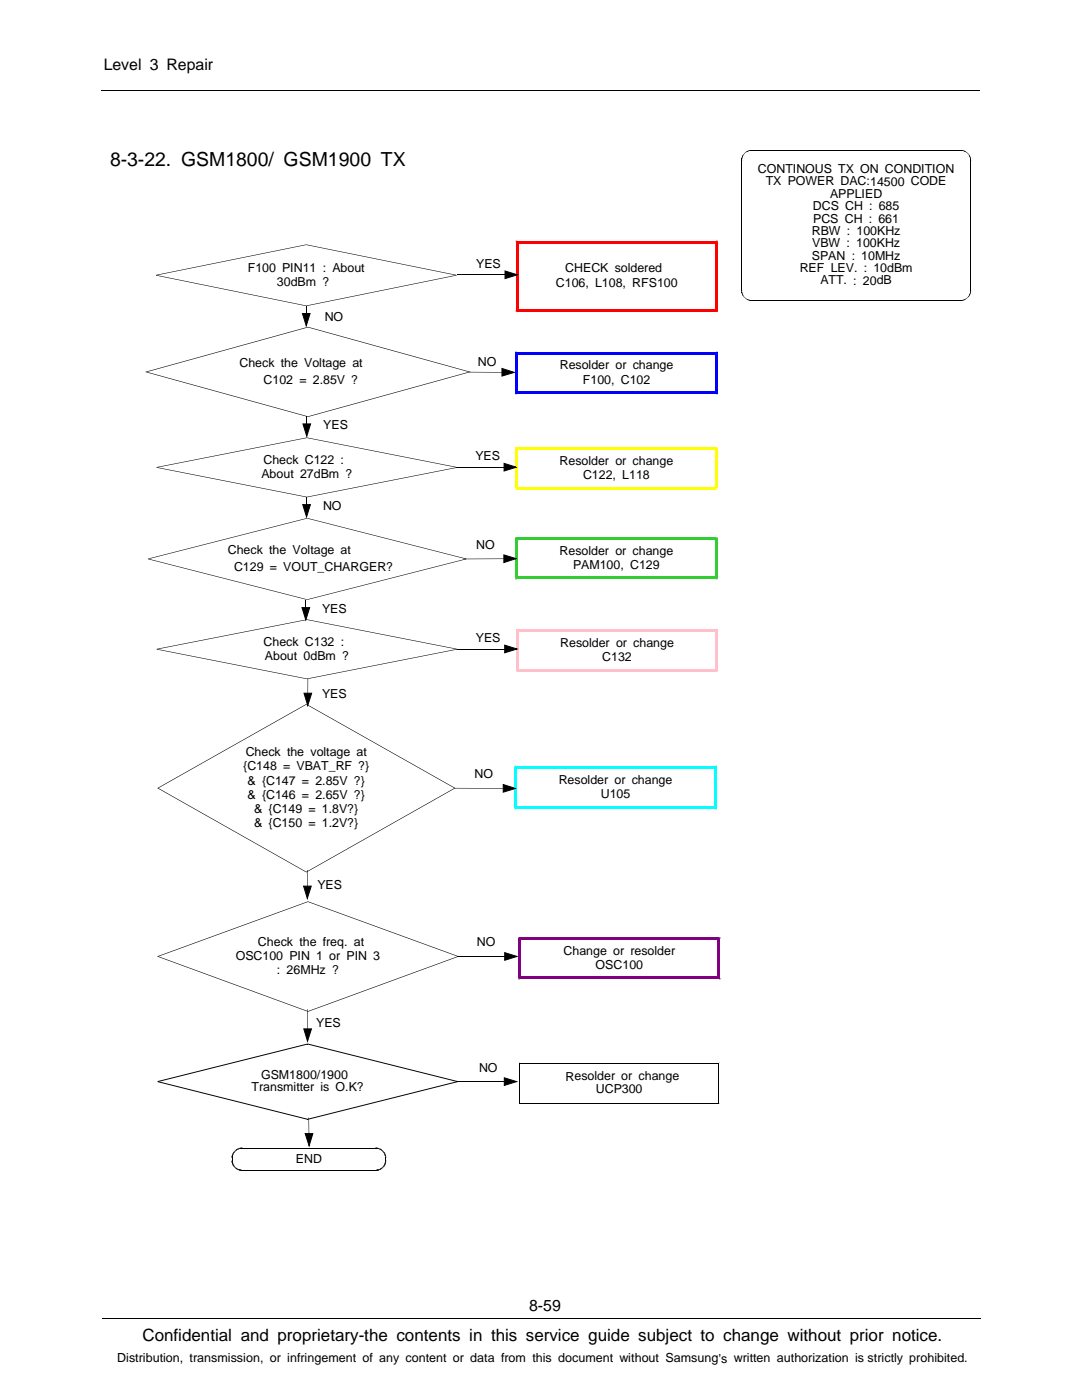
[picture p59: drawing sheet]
<svg xmlns="http://www.w3.org/2000/svg" width="216mm" height="279mm" viewBox="0 0 216 279" stroke-linecap="round" stroke-linejoin="round" font-family="sans-serif">
<defs><g id="words">
<text font-size="3.9" x="21.9" y="33.1">8-3-22. GSM1800/ GSM1900 TX</text>
<text font-size="3.4" x="28.4" y="267.7">Confidential and proprietary-the contents in this service guide subject to change without prior notice.</text>
<g font-size="3.2">
<text x="20.7" y="14">Level 3 Repair</text>
<text x="105.6" y="261.6">8-59</text>
</g>
<g font-size="2.5">
<text x="151.2" y="34.5">CONTINOUS TX ON CONDITION</text>
<text x="152.8" y="37">TX POWER DAC:14500 CODE</text>
<text x="162.2" y="42">DCS CH : 685</text>
<text x="165.6" y="39.5">APPLIED</text>
<text x="162" y="46.9">RBW : 100KHz</text>
<text x="162.3" y="44.4">PCS CH : 661</text>
<text x="95" y="53.4">YES</text>
<text x="162" y="51.8">SPAN : 10MHz</text>
<text x="162.1" y="49.4">VBW : 100KHz</text>
<text x="49.4" y="54.2">F100 PIN11 : About</text>
<text x="55.3" y="57">30dBm ?</text>
<text x="110.9" y="57.2">C106, L108, RFS100</text>
<text x="112.8" y="54.4">CHECK soldered</text>
<text x="159.6" y="54.3">REF LEV. : 10dBm</text>
<text x="163.7" y="56.8">ATT. : 20dB</text>
<text x="64.8" y="64">NO</text>
<text x="47.8" y="73.2">Check the Voltage at</text>
<text x="52.6" y="76.7">C102 = 2.85V ?</text>
<text x="95.3" y="73">NO</text>
<text x="111.7" y="73.7">Resolder or change</text>
<text x="116.3" y="76.5">F100, C102</text>
<text x="64.5" y="85.6">YES</text>
<text x="52.2" y="95.4">About 27dBm ?</text>
<text x="52.6" y="92.5">Check C122 :</text>
<text x="94.8" y="91.9">YES</text>
<text x="111.7" y="92.8">Resolder or change</text>
<text x="116.3" y="95.6">C122, L118</text>
<text x="64.5" y="101.7">NO</text>
<text x="45.4" y="110.5">Check the Voltage at</text>
<text x="95" y="109.6">NO</text>
<text x="111.7" y="110.7">Resolder or change</text>
<text x="114.3" y="113.5">PAM100, C129</text>
<text x="46.7" y="114">C129 = VOUT_CHARGER?</text>
<text x="64.3" y="122.3">YES</text>
<text x="52.6" y="128.8">Check C132 :</text>
<text x="52.9" y="131.7">About 0dBm ?</text>
<text x="95" y="128.2">YES</text>
<text x="111.8" y="129.1">Resolder or change</text>
<text x="120.2" y="131.8">C132</text>
<text x="64.3" y="139.3">YES</text>
<text x="48.5" y="153.8">{C148 = VBAT_RF ?}</text>
<text x="49" y="150.9">Check the voltage at</text>
<text x="94.7" y="155.2">NO</text>
<text x="49.4" y="156.6">&amp; {C147 = 2.85V ?}</text>
<text x="49.4" y="159.4">&amp; {C146 = 2.65V ?}</text>
<text x="111.5" y="156.5">Resolder or change</text>
<text x="119.9" y="159.3">U105</text>
<text x="50.7" y="162.2">&amp; {C149 = 1.8V?}</text>
<text x="50.7" y="165.1">&amp; {C150 = 1.2V?}</text>
<text x="63.4" y="177.4">YES</text>
<text x="47" y="191.6">OSC100 PIN 1 or PIN 3</text>
<text x="51.5" y="188.7">Check the freq. at</text>
<text x="95.1" y="188.8">NO</text>
<text x="112.5" y="190.5">Change or resolder</text>
<text x="55.3" y="194.4">: 26MHz ?</text>
<text x="118.9" y="193.4">OSC100</text>
<text x="63.1" y="205">YES</text>
<text x="52.1" y="215.3">GSM1800/1900</text>
<text x="95.6" y="214">NO</text>
<text x="112.9" y="215.6">Resolder or change</text>
<text x="50.2" y="217.8">Transmitter is O.K?</text>
<text x="118.9" y="218.1">UCP300</text>
<text x="59.1" y="232">END</text>
<text x="23.4" y="271.9">Distribution, transmission, or infringement of any content or data from this document without Samsung’s written authorization is strictly prohibited.</text>
</g>
</g></defs>
<path d="M20.2 18.1h175.3M20.4 263h175.3" fill="none" stroke="#000" stroke-width=".2"/>
<g fill="#000">
<path d="M31.1 54.9v.1zM31.2 54.9l29.9 6.1v.1l-30-6.1zM61.1 48.8v.1zM31.1 54.9l30-6.1v.1l-29.9 6.1zM91.1 54.9v.1zM61.1 48.8l30 6.1v.1l-30-6.1zM29.2 74.2l32.3 8.9-.1 .1-32.2-8.9zM61.1 61v.1zM61.1 61l30-6.1v.1l-30 6.1zM61.4 65.2l.1 .1zM29.2 74.2l32.2-9 .1 .1-32.3 9zM61.5 65.2l32.2 9v.1l-32.3-9z"/>
<path d="M61.4 83.1l32.3-8.9v.1l-32.2 8.9zM61.4 83.1l.1 .1zM29.6 111.5v.1zM29.6 111.5l31.7 8.1v.1l-31.7-8.1zM61.3 103.4v.1zM61.3 119.6v.1zM29.6 111.5l31.7-8.1v.1l-31.7 8.1zM61.3 119.6l31.7-8.1v.1l-31.7 8.1zM93 111.5v.1zM61.3 103.4l31.7 8.1v.1l-31.7-8.1z"/>
<path d="M28.9 74.2h.5z" fill-rule="evenodd"/>
<path d="M93.5 74.2h.4z" fill-rule="evenodd"/>
</g>
<g fill="#f00">
<path d="M142.6 48.3h.6v-.3h-.3v.6h-.3z" fill-rule="evenodd"/>
<path d="M142.6 61.6v.3h.6v.3h-.3v-.6z" fill-rule="evenodd"/>
<path d="M102.9 61.9h.6v-.3h-.3v.6h-.3z" fill-rule="evenodd"/>
<path d="M102.9 48h.3v.6h.3v-.3h-.6z" fill-rule="evenodd"/>
</g>
<g fill="#f00">
<path d="M142.6 48.3h.6v13.6h-.6z"/>
<path d="M103.2 61.6h39.7v.6h-39.7z"/>
<path d="M102.9 48.3h.6v13.6h-.6z"/>
<path d="M103.2 48h39.7v.6h-39.7z"/>
</g>
<g fill="#00f">
<path d="M142.9 70.2h.3v.3h-.6v.3h.3z" fill-rule="evenodd"/>
<path d="M142.6 78.1h.3v.6h.3v-.3h-.6z" fill-rule="evenodd"/>
<path d="M102.8 78.4h.6v-.3h-.3v.6h-.3z" fill-rule="evenodd"/>
<path d="M102.8 70.2h.3v.6h.3v-.3h-.6z" fill-rule="evenodd"/>
</g>
<g fill="#00f">
<path d="M142.6 70.5h.6v7.9h-.6z"/>
<path d="M103.1 78.1h39.8v.6h-39.8z"/>
<path d="M102.8 70.5h.6v7.9h-.6z"/>
<path d="M103.1 70.2h39.8v.6h-39.8z"/>
</g>
<g fill="#32cd32">
<path d="M142.9 107.3h.3v.2h-.6v.3h.3z" fill-rule="evenodd"/>
<path d="M142.6 115v.3h.6v.3h-.3v-.6z" fill-rule="evenodd"/>
<path d="M102.8 115.3h.6v-.3h-.3v.6h-.3z" fill-rule="evenodd"/>
<path d="M102.8 107.3h.3v.5h.3v-.3h-.6z" fill-rule="evenodd"/>
</g>
<g fill="#32cd32">
<path d="M142.6 107.5h.6v7.8h-.6z"/>
<path d="M103.1 115h39.8v.6h-39.8z"/>
<path d="M102.8 107.5h.6v7.8h-.6z"/>
<path d="M103.1 107.3h39.8v.5h-39.8z"/>
</g>
<path d="M31.3 93.2v.1zM31.3 93.2l29.9 5.9v.2l-29.9-6zM61.2 87.3v.1zM61.2 99.1l.1 .2zM31.3 93.2l29.9-5.9v.1l-29.9 5.9zM61.2 99.1l30-5.9v.1l-29.9 6zM91.2 93.2v.1zM61.3 87.3l29.9 5.9v.1l-30-5.9z" fill="#000"/>
<g fill="#ff0">
<path d="M142.6 89.5h.6v-.3h-.3v.6h-.3z" fill-rule="evenodd"/>
<path d="M142.6 97.1h.3v.6h.3v-.3h-.6z" fill-rule="evenodd"/>
<path d="M102.8 97.4h.6v-.3h-.3v.6h-.3z" fill-rule="evenodd"/>
<path d="M102.8 89.2v.3h.6v.3h-.3v-.6z" fill-rule="evenodd"/>
</g>
<g fill="#ff0">
<path d="M142.6 89.5h.6v7.9h-.6z"/>
<path d="M103.1 97.1h39.8v.6h-39.8z"/>
<path d="M102.8 89.5h.6v7.9h-.6z"/>
<path d="M103.1 89.2h39.8v.6h-39.8z"/>
</g>
<path d="M91.3 54.9h9.5M100.8 54.1l2.4 .7-2.4 .8zM60.3 62.6h1.6l-.8 2.4zM93.6 74.3h6.6M100.2 73.5l2.4 .8-2.4 .8zM60.5 84.6h1.5l-.8 2.5zM91.1 93.2h9.5M100.6 92.5l2.4 .7-2.4 .8zM60.4 100.7h1.5l-.7 2.5zM92.5 111.5h8M100.5 110.7l2.5 .8-2.5 .8zM60.3 121.3h1.5l-.8 2.4z" fill="none" stroke="#000" stroke-width=".2"/>
<g fill="#000">
<path d="M100.8 54.1l2.4 .7-2.4 .8zM60.3 62.6h1.6l-.8 2.4zM100.2 73.5l2.4 .8-2.4 .8zM60.5 84.6h1.5l-.8 2.5zM100.6 92.5l2.4 .7-2.4 .8zM60.4 100.7h1.5l-.7 2.5zM100.5 110.7l2.5 .8-2.5 .8zM31.3 129.5v.1zM31.3 129.5l30 5.9-.1 .1-29.9-5.9zM60.3 121.3h1.5l-.8 2.4zM61.2 123.6l.1 .1zM61.3 135.4v.1z"/>
<path d="M31.3 129.5l29.9-5.9 .1 .1-30 5.9zM61.3 135.4l29.9-5.9v.1l-29.9 5.9zM91.2 129.5v.1zM61.3 123.6l29.9 5.9v.1l-29.9-5.9z"/>
</g>
<path d="M61 61h.2v1.6h-.2zM61.2 83.1h.1v1.5h-.1zM61.1 99.2h.1v1.5h-.1zM61 119.7h.1v1.6h-.1z" fill="#000"/>
<g fill="#ffc0cb">
<path d="M142.7 125.8h.6v-.3h-.3v.6h-.3z" fill-rule="evenodd"/>
<path d="M142.7 133.4h.3v.6h.3v-.3h-.6z" fill-rule="evenodd"/>
<path d="M103.2 133.4v.6h-.3v-.3h.6v-.3z" fill-rule="evenodd"/>
<path d="M102.9 125.5h.3v.6h.3v-.3h-.6z" fill-rule="evenodd"/>
</g>
<g fill="#ffc0cb">
<path d="M142.7 125.8h.6v7.9h-.6z"/>
<path d="M103.2 133.4h39.8v.6h-39.8z"/>
<path d="M102.9 125.8h.6v7.9h-.6z"/>
<path d="M103.2 125.5h39.8v.6h-39.8z"/>
</g>
<path d="M60.7 138.3h1.5l-.8 2.5zM61.4 135.4v2.9M91.2 129.5h9.5M100.7 128.8l2.5 .7-2.5 .8z" fill="none" stroke="#000" stroke-width=".2"/>
<g fill="#000">
<path d="M100.7 128.8l2.5 .7-2.5 .8zM31.5 157.2l29.7 16.8-.1 .1-29.6-16.7zM31.5 157.2l29.6-16.7 .1 .1-29.7 16.7zM60.7 138.3h1.5l-.8 2.5zM61.2 140.5l29.6 16.7-.1 .1-29.6-16.7zM61.1 174l29.6-16.8 .1 .2-29.6 16.7z"/>
<path d="M31.4 157.3h.2z" fill-rule="evenodd"/>
<path d="M61.1 140.5v.1z" fill-rule="evenodd"/>
<path d="M90.6 157.3h.3z" fill-rule="evenodd"/>
<path d="M61.1 174v.1z" fill-rule="evenodd"/>
</g>
<g fill="#0ff">
<path d="M142.7 152.8h.3v.3h-.6v.3h.3z" fill-rule="evenodd"/>
<path d="M142.4 160.9v.3h.6v.3h-.3v-.6z" fill-rule="evenodd"/>
<path d="M102.9 160.9h.3v.3h-.6v.3h.3z" fill-rule="evenodd"/>
<path d="M102.6 152.8v.3h.6v.3h-.3v-.6z" fill-rule="evenodd"/>
</g>
<g fill="#0ff">
<path d="M142.4 153.1h.6v8.1h-.6z"/>
<path d="M102.9 160.9h39.8v.6h-39.8z"/>
<path d="M102.6 153.1h.6v8.1h-.6z"/>
<path d="M102.9 152.8h39.8v.6h-39.8z"/>
</g>
<g fill="#000">
<path d="M31.5 190.8l30 11-.1 .1-29.9-11zM61.4 179.9l.1 .1zM31.5 190.8l29.9-10.9 .1 .1-30 10.9zM61.5 179.9l29.9 10.9v.1l-30-10.9zM61.4 201.8l30-11v.1l-29.9 11zM61.4 201.8l.1 .1z"/>
<path d="M31.3 190.9h.3z" fill-rule="evenodd"/>
<path d="M91.3 190.9h.3z" fill-rule="evenodd"/>
</g>
<g fill="#800080">
<path d="M143.5 187h.3v.3h-.6v.3h.3z" fill-rule="evenodd"/>
<path d="M143.2 194.9h.3v.6h.3v-.3h-.6z" fill-rule="evenodd"/>
<path d="M103.7 194.9h.3v.3h-.6v.3h.3z" fill-rule="evenodd"/>
<path d="M103.4 187h.3v.6h.3v-.3h-.6z" fill-rule="evenodd"/>
</g>
<g fill="#800080">
<path d="M143.2 187.3h.6v7.9h-.6z"/>
<path d="M103.7 194.9h39.8v.6h-39.8z"/>
<path d="M103.4 187.3h.6v7.9h-.6z"/>
<path d="M103.7 187h39.8v.6h-39.8z"/>
</g>
<g fill="#000">
<path d="M147.9 32h.1zM148 31.6l.1 .1zM149.6 30l.1 .1zM150 30v.1zM191.7 30v.1zM191.7 30l.1 .1zM193.7 32h.1zM147.9 58h.1zM148 58.3h.1zM193.7 58h.1zM149.7 59.9l.1 .1zM150 59.9v.1z"/>
<path d="M191.7 59.9v.1zM61.4 208.3v.1zM46.2 231.6h.2zM46.2 231.1h.2zM46.2 231h.2v.7h-.2zM47.9 229.1l.1 .2zM48.3 233.5v.2zM48.3 229v.2zM61.4 223.3v.2zM75 229v.2zM75 233.5v.2zM75 229l.1 .2z"/>
<path d="M75.2 229.1l.1 .2zM76.9 230.9l.2 .1zM76.9 231.7l.2 .1zM76.9 231.1h.2v.5h-.2z"/>
</g>
<g fill="#000">
<path d="M147.9 31.9h.1zM148 31.8v.1zM148 31.8h.1zM148 31.7l.1 .1zM148 31.6l.1 .1zM148 31.6h.1zM148 31.5l.1 .1zM148 31.5h.1zM148 31.4l.1 .1zM148 31.3l.1 .1zM148.1 31.3v.1zM148.1 31.3h.1z"/>
<path d="M148.1 31.2l.1 .1zM148.1 31.2h.1zM148.2 31.1v.1zM148.2 31.1h.1zM148.2 31l.1 .1zM148.2 31h.1zM148.3 30.9v.1zM148.3 30.9h.1zM148.4 30.8v.1zM148.4 30.8h.1zM148.4 30.8l.1-.1zM148.5 30.6v.1z"/>
<path d="M148.4 30.7h.1zM148.5 30.6h.1zM148.5 30.5h.2zM148.7 30.5h.1zM148.7 30.4l.1 .1zM148.7 30.4h.2zM148.8 30.3l.1 .1zM148.8 30.3h.2zM148.9 30.2l.1 .1zM148.9 30.2l.2 .1zM149 30.2l.1 .1zM149 30.2h.2z"/>
<path d="M149.1 30.1l.1 .1zM149.1 30.1l.2 .1zM149.2 30.1l.1 .1zM149.2 30.1l.2 .1zM149.3 30.1l.1 .1zM149.4 30.1h.1zM149.5 30v.1zM149.5 30l.1 .1zM149.6 30v.1zM149.7 30v.1zM149.7 30l.1 .1zM149.8 30v.1z"/>
<path d="M149.8 30l.1 .1zM149.9 30v.1zM191.8 30v.1zM191.8 30l.1 .1zM191.9 30v.1zM191.9 30l.1 .1zM192 30v.1zM192 30l.1 .1zM192.1 30v.1zM192.1 30l.1 .1zM192.2 30v.1zM192.2 30l.1 .2z"/>
<path d="M192.3 30.1v.1zM192.3 30.1l.1 .1zM192.4 30.1v.1zM192.4 30.1l.1 .1zM192.5 30.1v.1zM192.5 30.1l.1 .2zM192.6 30.2v.1zM192.6 30.2l.1 .1zM192.7 30.2v.1zM192.7 30.2v.2zM192.8 30.3v.1zM192.8 30.3l.1 .2z"/>
<path d="M192.9 30.4v.1zM192.9 30.4l.1 .1zM193 30.5l.1 .1zM193.1 30.5v.1zM193.1 30.6l.1 .1zM193.2 30.7v.1zM193.2 30.8l.2 .1zM193.3 30.9h.1zM193.3 30.9l.2 .1zM193.4 31h.1zM193.4 31l.1 .1zM193.4 31.1h.1z"/>
<path d="M193.4 31.1l.1 .1zM193.4 31.2h.1zM193.4 31.2l.2 .1zM193.5 31.3h.1zM193.5 31.4l.1-.1zM193.5 31.4l.2 .1zM193.5 31.5h.2zM193.5 31.5l.2 .1zM193.6 31.6h.1zM193.6 31.7l.1-.1zM193.6 31.7h.1zM193.6 31.8l.1-.1z"/>
<path d="M193.6 31.8h.1zM193.6 31.8l.2 .1zM193.7 31.9h.1zM147.9 58.1h.1zM148 58.2l.1-.1zM147.9 58.1h.2zM148 58.3h.1zM148 58.3l.1-.1zM148 58.2h.1zM148 58.4h.1zM148 58.3l.1 .1zM148 58.5h.1z"/>
<path d="M148 58.4l.1 .1zM148 58.6h.1zM148 58.5l.1 .1zM148.1 58.7h.1zM148 58.6l.2 .1zM148.1 58.8h.1zM148.1 58.7l.1 .1zM148.2 58.9h.1zM148.1 58.8l.2 .1zM148.2 59l.1-.1zM148.3 59.1l.1-.1zM148.2 59h.2z"/>
<path d="M148.4 59.2l.1-.1zM148.3 59.1h.2zM148.4 59.2h.1zM148.4 59.3l.1-.1zM148.5 59.3h.1zM148.7 59.4v.1zM148.6 59.3l.1 .2zM148.7 59.5h.1zM148.9 59.6l-.1 .1zM148.8 59.5v.2zM149 59.6l-.1 .1zM148.9 59.6v.1z"/>
<path d="M149.1 59.7l-.1 .1zM149 59.6v.2zM149.2 59.7l-.1 .1zM149.1 59.7v.1zM149.3 59.8l-.1 .1zM149.2 59.7v.2zM149.3 59.8v.1zM149.4 59.8l-.1 .1zM149.5 59.8v.1zM149.4 59.8l.1 .1zM149.6 59.9l-.1 .1zM149.5 59.8v.2z"/>
<path d="M149.6 59.9v.1zM192 59.9v.1zM191.9 59.9l.1 .1zM192.1 59.9v.1zM192 59.9l.1 .1zM192.2 59.8v.1zM192.1 59.9h.1zM192.2 59.8l.1 .1zM192.3 59.8v.1zM192.4 59.8v.1zM192.3 59.8l.1 .1zM192.5 59.7v.1z"/>
<path d="M192.4 59.8h.1zM192.6 59.7v.1zM192.5 59.7l.1 .1zM192.6 59.6l.1 .1zM192.6 59.7h.1zM192.7 59.6l.1 .1zM192.6 59.6l.2 .1zM192.9 59.5v.1zM192.7 59.6h.2zM193 59.4v.1zM193 59.4l-.1 .2zM193.1 59.3v.1z"/>
<path d="M193 59.4h.1zM193.1 59.2v.2zM193.1 59.2l.1 .1zM193.2 59.1l.1 .1zM193.2 59.1v.2zM193.3 59l.1 .1zM193.3 59v.2zM193.4 58.9l.1 .1zM193.4 58.9v.2zM193.4 58.9h.1zM193.4 58.8h.1zM193.4 58.8l.1 .1z"/>
<path d="M193.5 58.7h.1zM193.5 58.7v.1zM193.5 58.6h.1zM193.5 58.6l.1 .1zM193.5 58.5h.2zM193.5 58.5l.1 .1zM193.6 58.4h.1zM193.6 58.4l.1 .1zM193.6 58.3h.1zM193.6 58.3l.1 .1zM193.6 58.2l.1 .1zM193.6 58.1l.1 .1z"/>
<path d="M193.6 58.1l.1 .2zM193.7 58.1h.1zM193.7 58.1v.1zM149.7 59.9v.1zM149.6 59.9l.1 .1zM149.8 59.9v.1zM149.9 59.9v.1zM149.8 59.9l.1 .1zM191.8 59.9v.1zM191.9 59.9v.1zM191.8 59.9l.1 .1zM100.4 156.6l2.5 .8-2.5 .7z"/>
<path d="M60.6 176.8h1.5l-.8 2.5zM100.7 190.1l2.5 .8-2.5 .7zM31.5 215.8v.2zM31.5 215.8l29.9 7.5v.2l-29.9-7.5zM60.6 205.3h1.5l-.7 2.5zM31.5 215.8l29.9-7.5v.1l-29.9 7.5zM91.3 215.8v.2zM61.4 208.3l29.9 7.5v.1l-29.9-7.5zM100.6 215.1l2.5 .8-2.5 .7zM46.2 231.7h.2zM46.2 231h.2zM46.2 230.9l.2 .1z"/>
<path d="M46.2 231.8h.2zM46.2 230.9h.2zM46.2 231.7l.2 .1zM46.2 230.8l.2 .1zM46.2 231.9h.2zM46.2 230.8h.2zM46.2 231.8l.2 .1zM46.3 230.7l.1 .1zM46.3 232h.2zM46.3 230.7h.2zM46.2 231.9l.3 .1zM46.3 230.6l.2 .1z"/>
<path d="M46.3 232.1h.2zM46.3 230.6h.2zM46.3 232l.2 .1zM46.3 230.5l.2 .1zM46.3 232.2h.2zM46.3 230.5h.2zM46.3 232.1l.2 .1zM46.4 230.4l.1 .1zM46.4 232.3h.1zM46.3 232.2l.2 .1zM46.4 230.3l.2 .1-.1 .1-.1-.1zM46.4 232.4h.2z"/>
<path d="M46.4 230.3l.2 .1zM46.4 232.3l.2 .1zM46.4 230.2l.2 .1v.1l-.2-.1zM46.4 232.5h.2zM46.4 230.2l.2 .1zM46.5 230.1l.1 .2zM46.5 230.1l.2 .1zM46.4 232.5h.3zM46.5 232.6l.2-.1zM46.6 230l.1 .1v.1l-.2-.1zM46.6 232.7l.1-.1zM46.6 230l.1 .1z"/>
<path d="M46.5 232.6l.2-.1v.1l-.1 .1zM46.7 229.9v.2zM46.7 232.8l.1-.1zM46.7 229.8l.1 .2zM46.6 232.7l.1-.1 .1 .1-.1 .1zM46.7 229.8l.2 .1-.1 .1zM46.7 232.9l.2-.1zM46.7 229.8l.2 .1zM46.8 232.7l.1 .1-.2 .1zM46.8 229.7l.2 .1-.1 .1-.2-.1zM46.8 229.7l.2 .1zM46.7 232.9l.2-.1 .1 .1-.2 .1z"/>
<path d="M46.8 233l.2-.1zM46.8 229.7l.1-.1 .2 .1-.2 .1zM47.1 233l-.2 .1zM46.9 229.6l.1-.1 .2 .1-.1 .1zM46.9 229.6l.2 .1zM46.9 232.9l.2 .1-.2 .1-.1-.1zM47 229.5l.2 .1zM47.1 233l.1 .1-.2 .1-.1-.1zM47.1 233.1l-.1 .1zM47 229.5l.1-.1 .1 .2h-.1zM47.2 233.2l-.1 .1zM47.1 229.4l.1 .2z"/>
<path d="M47.1 233.1l.1 .1-.1 .1-.1-.1zM47.1 229.4l.2 .1zM47.3 233.2l-.1 .2zM47.2 229.3l.1 .2zM47.2 233.2h.1l-.1 .2-.1-.1zM47.2 229.3l.2 .1zM47.3 229.3l.1 .2zM47.3 233.2v.2zM47.4 233.2l-.1 .2zM47.3 229.3l.2-.1v.2l-.1 .1zM47.5 233.3v.2zM47.5 229.2v.2z"/>
<path d="M47.4 233.2l.1 .3zM47.5 229.2h.1v.2h-.1zM47.6 233.3l-.1 .2zM47.5 229.2l.2 .1zM47.5 229.2l.1 .2zM47.5 233.3l.1 .2zM47.6 229.2l.1 .1zM47.6 233.3v.3zM47.7 233.4l-.1 .2zM47.6 229.2l.2-.1v.2h-.1zM47.8 233.4v.2zM47.8 229.1v.2z"/>
<path d="M47.7 233.4l.1 .2zM47.8 229.1l.1 .2zM47.9 233.4l-.1 .2zM47.8 229.1l.2 .2zM48 233.4l-.1 .2zM47.9 229.1l.1 .2zM47.9 233.4v.2zM48 233.4v.2zM48 229.1l.1 .1zM48 229.1v.2zM48.1 233.5v.2zM48.1 229v.2z"/>
<path d="M48 233.4l.1 .3zM48.1 229l.1 .2zM48.2 229v.2zM48.1 233.5l.1 .2zM48.2 233.5v.2zM61.4 223.3l29.9-7.5v.2l-29.9 7.5zM60.9 226.2h1.5l-.7 2.5zM75.1 229v.2zM75.1 233.5v.2zM75.2 229l-.1 .2zM75.1 233.5l.1 .2zM75.2 229v.3z"/>
<path d="M75.2 229.1v.2zM75.2 233.4l.1 .2zM75.1 233.5l.2 .1zM75.3 229.1v.2zM75.3 233.4l.1 .2zM75.4 229.1v.2zM75.2 233.4l.2 .2zM75.4 233.4v.2zM75.4 229.1l.1 .2zM75.5 229.1v.2zM75.5 233.4v.2zM75.5 229.1l.1 .2z"/>
<path d="M75.4 233.4l.1 .2zM75.6 229.2v.1zM75.5 233.4l.1 .2zM75.6 233.4v.2zM75.6 229.2v.2zM75.6 233.3l.1 .2zM75.7 229.2l.1 .2zM75.7 229.2l-.1 .2zM75.6 233.4l.1 .1zM75.8 229.2v.2zM75.6 233.3h.2v.2h-.1zM75.8 233.3v.2z"/>
<path d="M75.9 229.3l-.1 .1zM75.8 233.3l.1 .1zM75.9 229.3v.2zM76 229.3l-.1 .2zM75.9 233.2l.1 .2zM76 229.3l.1 .1-.1 .2-.1-.1zM75.8 233.3l.2 .1zM76.1 229.4l-.1 .2zM76 233.2l.1 .1zM76.1 229.4l.1 .1-.1 .1h-.1zM75.9 233.2l.2 .1zM76.2 229.5l-.1 .1z"/>
<path d="M76 233.2l.1-.1 .1 .1-.1 .1zM76.1 233.1l.2 .1zM76.3 229.5v.1l-.1 .1-.1-.1zM76.2 233l.1 .1zM76.3 229.6l.1 .1-.1 .1-.1-.1zM76.3 229.6l-.1 .1zM76.1 233.1l.1-.1 .1 .1v.1zM76.4 229.7l-.1 .1zM76.2 233l.1-.1 .1 .1-.1 .1zM76.3 232.9l.1 .1zM76.3 229.8l.2-.1v.1l-.1 .1zM76.4 229.9l.1-.1z"/>
<path d="M76.4 232.8l.1 .1zM76.5 229.8h.1l-.1 .2-.1-.1zM76.4 232.8l.1 .1v.1l-.2-.1zM76.5 230l.1-.2zM76.5 232.7l.1 .2zM76.5 230l.1-.1 .1 .1-.1 .1zM76.4 232.8l.1-.1 .1 .2h-.1zM76.6 230.1l.1-.1zM76.6 232.6l.1 .1zM76.6 230.1l.1-.1 .1 .1-.2 .1zM76.6 232.6l.1 .1-.1 .1-.1-.1zM76.6 230.2l.2-.1z"/>
<path d="M76.6 232.5l.1 .2zM76.6 232.5l.2 .1zM76.6 230.2h.2zM76.6 230.3l.2-.1zM76.7 232.5h.1zM76.6 230.3h.3zM76.7 232.5l.1 .1zM76.7 230.4l.2-.1zM76.7 232.4l.2 .1zM76.7 230.4h.2zM76.7 232.4l.1 .1zM76.7 230.5l.2-.1z"/>
<path d="M76.7 232.3h.2zM76.8 230.5h.2zM76.7 232.3h.2v.1h-.2zM76.8 232.2h.2zM76.8 230.5l.2 .1zM76.8 232.2h.2l-.1 .1h-.2zM76.8 230.6h.2zM76.8 232.1h.2zM76.8 230.6l.2 .1zM76.8 232.1l.2 .1zM76.8 230.7h.2zM76.8 232h.2z"/>
<path d="M76.8 230.8h.2zM76.8 232l.2 .1zM76.9 230.8h.1zM76.9 231.9h.1zM76.9 230.8l.2 .1zM76.9 231.9l.1 .1zM76.9 230.9h.2zM76.9 231h.2zM76.9 231.7h.2zM76.9 231.8h.2zM76.9 231l.2 .1zM76.9 231.8l.1 .1z"/>
<path d="M76.9 231.1h.2zM76.9 231.6h.2zM76.9 231.6l.2 .1z"/>
<path d="M103.6 212.1l.2 .2z" fill-rule="evenodd"/>
<path d="M143.4 212.2l.2-.1-.1 .2z" fill-rule="evenodd"/>
<path d="M103.7 220.1l.1 .1-.2 .1z" fill-rule="evenodd"/>
<path d="M143.4 220.1l.2 .2z" fill-rule="evenodd"/>
</g>
<g fill="none" stroke="#000" stroke-width=".2">
<path d="M148 31.9v26.2M149.9 30h41.8M193.7 31.9v26.2M149.9 60h41.9M90.6 157.3h9.8M100.4 156.6l2.5 .8-2.5 .7zM60.6 176.8h1.5l-.8 2.5zM61.4 173.6v3.2M91.2 190.9h9.5M100.7 190.1l2.5 .8-2.5 .7zM60.6 205.3h1.5l-.7 2.5zM61.4 201.4v3.9"/>
<path d="M91.1 215.9h9.5M100.6 215.1l2.5 .8-2.5 .7zM48.2 233.6h26.9M48.2 229.1h26.8M60.9 226.2h1.5l-.7 2.5zM61.6 223.1v3.1M103.7 220.2h39.8M103.7 220.2v-8h39.8v8"/>
</g>
<use href="#words"/>
</svg>
